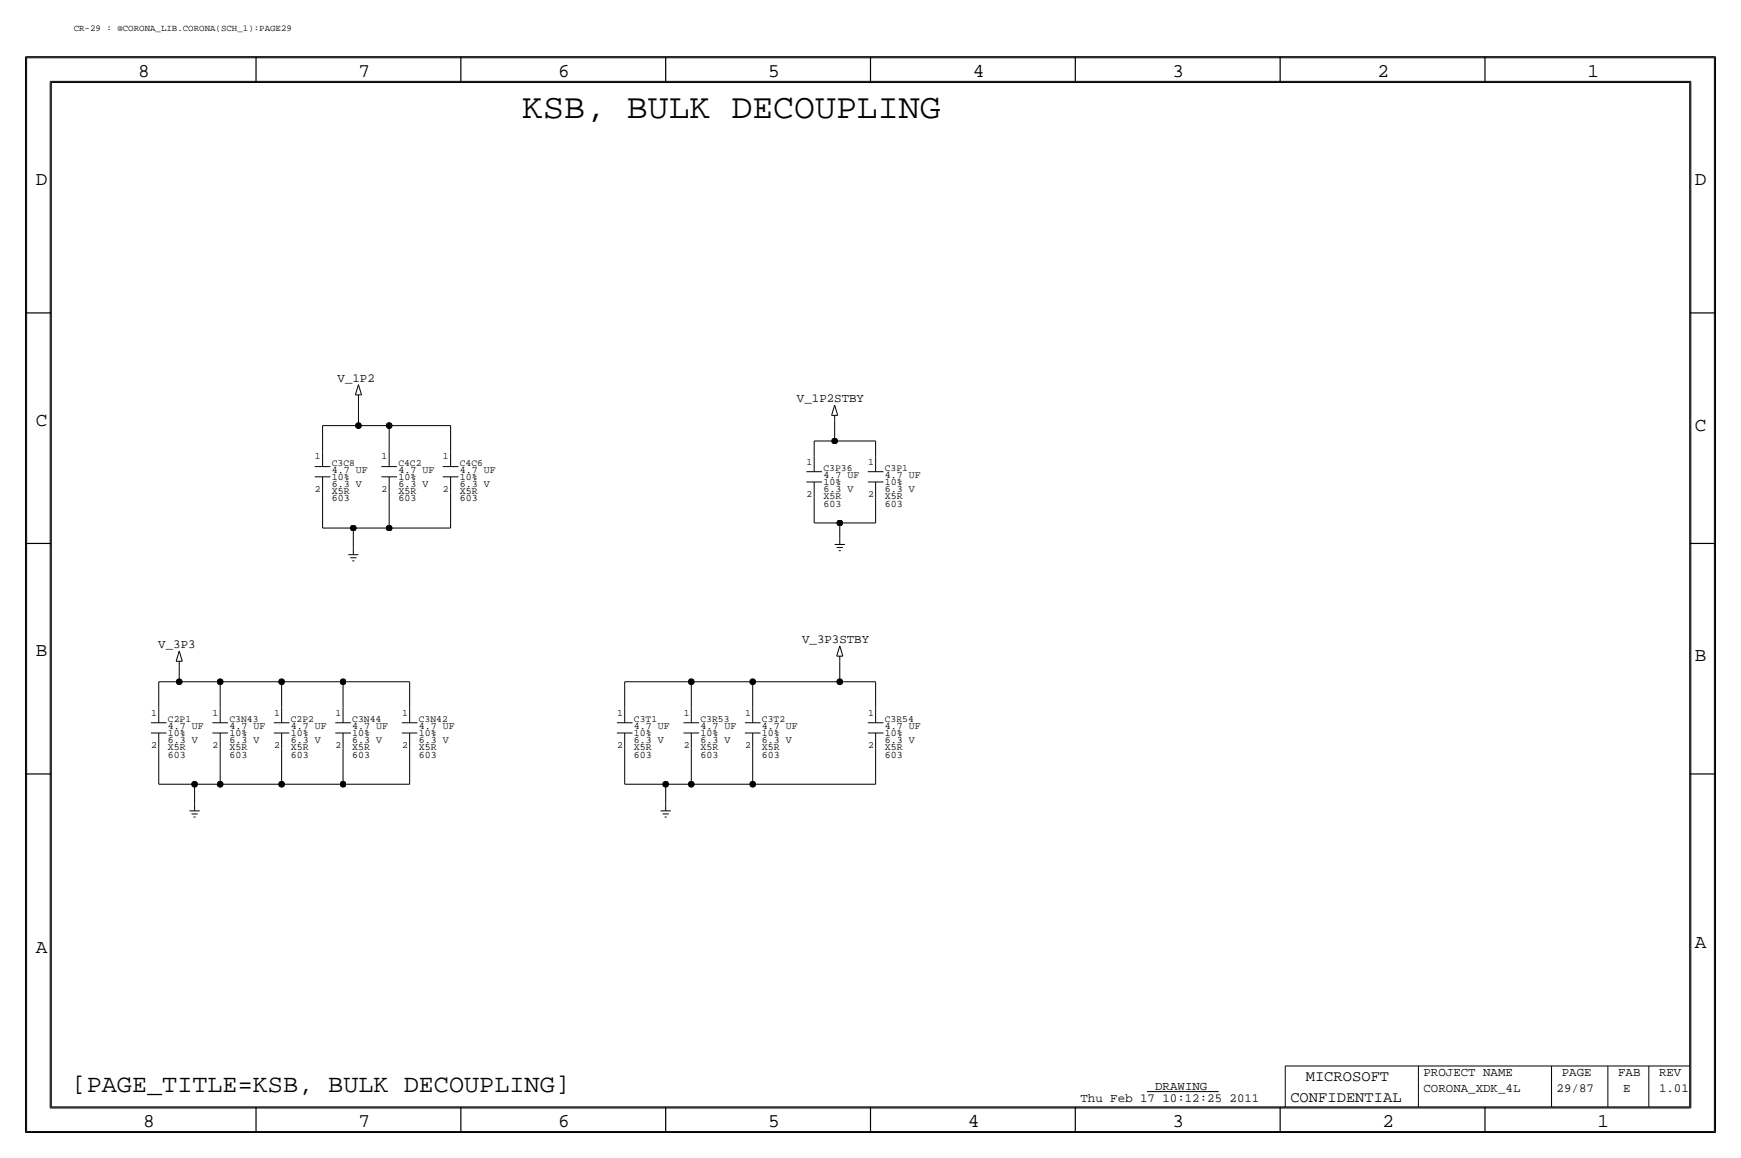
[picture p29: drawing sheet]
<svg xmlns="http://www.w3.org/2000/svg" width="432mm" height="287mm" viewBox="0 0 432 287" stroke-linecap="round" stroke-linejoin="round" font-family="sans-serif">
<defs><g id="words">
<text font-size="8.6" x="129.5" y="29.3">KSB, BULK DECOUPLING</text>
<text font-size="6.2" x="17.8" y="270.6">[PAGE_TITLE=KSB, BULK DECOUPLING]</text>
<g font-size="4.8">
<text x="34.3" y="19.1">8</text>
<text x="88.9" y="19.1">7</text>
<text x="138.4" y="19.1">6</text>
<text x="190.5" y="19.1">5</text>
<text x="241.3" y="19.1">4</text>
<text x="290.8" y="19.1">3</text>
<text x="341.6" y="19.1">2</text>
<text x="393.7" y="19.1">1</text>
<text x="8.9" y="45.8">D</text>
<text x="420.4" y="45.8">D</text>
<text x="8.9" y="105.5">C</text>
<text x="420.4" y="106.8">C</text>
<text x="8.9" y="162.7">B</text>
<text x="420.4" y="163.9">B</text>
<text x="8.9" y="236.3">A</text>
<text x="420.4" y="235.1">A</text>
<text x="35.5" y="279.5">8</text>
<text x="88.9" y="279.5">7</text>
<text x="138.4" y="279.5">6</text>
<text x="190.5" y="279.5">5</text>
<text x="240" y="279.5">4</text>
<text x="290.8" y="279.5">3</text>
<text x="342.9" y="279.5">2</text>
<text x="396.2" y="279.5">1</text>
</g>
<g font-size="3.8">
<text x="323.9" y="268.1">MICROSOFT</text>
<text x="320" y="273.2">CONFIDENTIAL</text>
</g>
<g font-size="3.1">
<text x="83.7" y="94.7">V_1P2</text>
<text x="197.7" y="99.8">V_1P2STBY</text>
<text x="39.3" y="160.7">V_3P3</text>
<text x="198.9" y="159.5">V_3P3STBY</text>
<text x="353.1" y="266.8">PROJECT NAME</text>
<text x="387.3" y="266.8">PAGE</text>
<text x="401.3" y="266.8">FAB</text>
<text x="411.5" y="266.8">REV</text>
<text x="268" y="273.2">Thu Feb 17 10:12:25 2011</text>
<text x="286.5" y="270.1">DRAWING</text>
<text x="353.1" y="270.6">CORONA_XDK_4L</text>
<text x="386.1" y="270.6">29/87</text>
<text x="402.6" y="270.6">E</text>
<text x="411.5" y="270.6">1.01</text>
</g>
<g font-size="2.5">
<text x="82.3" y="119">10%</text>
<text x="82.3" y="117.2">4.7 UF</text>
<text x="98.8" y="117.2">4.7 UF</text>
<text x="98.8" y="119">10%</text>
<text x="114" y="117.2">4.7 UF</text>
<text x="114" y="119">10%</text>
<text x="204.2" y="118.5">4.7 UF</text>
<text x="219.5" y="118.5">4.7 UF</text>
<text x="82.3" y="124.3">603</text>
<text x="82.3" y="122.5">X5R</text>
<text x="82.3" y="120.7">6.3 V</text>
<text x="98.8" y="122.5">X5R</text>
<text x="98.8" y="120.7">6.3 V</text>
<text x="98.8" y="124.3">603</text>
<text x="114" y="120.8">6.3 V</text>
<text x="114" y="122.5">X5R</text>
<text x="114" y="124.3">603</text>
<text x="204.2" y="122">6.3 V</text>
<text x="204.2" y="123.8">X5R</text>
<text x="204.2" y="120.2">10%</text>
<text x="204.2" y="125.6">603</text>
<text x="219.5" y="122">6.3 V</text>
<text x="219.5" y="123.8">X5R</text>
<text x="219.5" y="125.6">603</text>
<text x="219.5" y="120.2">10%</text>
<text x="41.7" y="184.3">6.3 V</text>
<text x="41.7" y="180.7">4.7 UF</text>
<text x="41.7" y="182.5">10%</text>
<text x="56.9" y="182.5">10%</text>
<text x="56.9" y="184.3">6.3 V</text>
<text x="56.9" y="180.7">4.7 UF</text>
<text x="72.1" y="184.3">6.3 V</text>
<text x="72.1" y="180.7">4.7 UF</text>
<text x="72.1" y="182.5">10%</text>
<text x="87.4" y="184.3">6.3 V</text>
<text x="87.4" y="180.7">4.7 UF</text>
<text x="87.4" y="182.5">10%</text>
<text x="103.9" y="184.3">6.3 V</text>
<text x="103.9" y="180.7">4.7 UF</text>
<text x="103.9" y="182.5">10%</text>
<text x="157.2" y="184.3">6.3 V</text>
<text x="157.2" y="182.5">10%</text>
<text x="157.2" y="180.7">4.7 UF</text>
<text x="173.7" y="184.3">6.3 V</text>
<text x="173.7" y="180.7">4.7 UF</text>
<text x="173.7" y="182.5">10%</text>
<text x="189" y="184.3">6.3 V</text>
<text x="189" y="180.7">4.7 UF</text>
<text x="189" y="182.5">10%</text>
<text x="219.5" y="184.3">6.3 V</text>
<text x="219.5" y="180.7">4.7 UF</text>
<text x="219.5" y="182.5">10%</text>
<text x="41.7" y="186">X5R</text>
<text x="41.7" y="187.8">603</text>
<text x="56.9" y="186">X5R</text>
<text x="56.9" y="187.8">603</text>
<text x="72.1" y="186">X5R</text>
<text x="72.1" y="187.8">603</text>
<text x="87.4" y="186">X5R</text>
<text x="87.4" y="187.8">603</text>
<text x="103.9" y="186">X5R</text>
<text x="103.9" y="187.8">603</text>
<text x="157.2" y="187.8">603</text>
<text x="157.2" y="186">X5R</text>
<text x="173.7" y="187.8">603</text>
<text x="173.7" y="186">X5R</text>
<text x="189" y="186">X5R</text>
<text x="189" y="187.8">603</text>
<text x="219.5" y="186">X5R</text>
<text x="219.5" y="187.8">603</text>
</g>
<g font-size="2.4">
<text x="78.1" y="113.9">1</text>
<text x="94.6" y="113.9">1</text>
<text x="109.9" y="113.9">1</text>
<text x="82.3" y="115.4">C3C8</text>
<text x="98.8" y="115.4">C4C2</text>
<text x="114" y="115.4">C4C6</text>
<text x="200.1" y="115.2">1</text>
<text x="204.2" y="116.7">C3P36</text>
<text x="215.3" y="115.2">1</text>
<text x="219.5" y="116.7">C3P1</text>
<text x="78.1" y="122">2</text>
<text x="94.6" y="122">2</text>
<text x="109.9" y="122">2</text>
<text x="200.1" y="123.3">2</text>
<text x="215.3" y="123.3">2</text>
<text x="37.5" y="177.4">1</text>
<text x="41.7" y="178.9">C2P1</text>
<text x="52.7" y="177.4">1</text>
<text x="56.9" y="178.9">C3N43</text>
<text x="68" y="177.4">1</text>
<text x="72.1" y="178.9">C2P2</text>
<text x="83.2" y="177.4">1</text>
<text x="87.4" y="178.9">C3N44</text>
<text x="99.7" y="177.4">1</text>
<text x="103.9" y="178.9">C3N42</text>
<text x="153.1" y="177.4">1</text>
<text x="157.2" y="178.9">C3T1</text>
<text x="169.6" y="177.4">1</text>
<text x="173.7" y="178.9">C3R53</text>
<text x="184.8" y="177.4">1</text>
<text x="189" y="178.9">C3T2</text>
<text x="215.3" y="177.4">1</text>
<text x="219.5" y="178.9">C3R54</text>
<text x="37.5" y="185.5">2</text>
<text x="52.7" y="185.5">2</text>
<text x="68" y="185.5">2</text>
<text x="83.2" y="185.5">2</text>
<text x="99.7" y="185.5">2</text>
<text x="153.1" y="185.5">2</text>
<text x="169.6" y="185.5">2</text>
<text x="184.8" y="185.5">2</text>
<text x="215.3" y="185.5">2</text>
</g>
<text font-size="2.3" x="18.3" y="7.7">CR-29 : @CORONA_LIB.CORONA(SCH_1):PAGE29</text>
</g></defs>
<!-- layer: Nets -->
<g fill="none" stroke="#000" stroke-width=".25">
<path d="M88.9 99.2v6.3zM80 105.5h8.9zM80 105.5v6.4zM88.9 105.5h7.6zM96.5 105.5v6.4zM96.5 105.5h15.3zM111.8 105.5v6.4zM201.9 109.3h5.1zM201.9 109.3v3.8zM207 109.3h10.2zM207 104.2v5.1zM217.2 109.3v3.8z"/>
<path d="M80 130.9h7.6zM80 122v8.9zM87.6 130.9v5.1zM87.6 130.9h8.9zM96.5 122v8.9zM96.5 130.9h15.3zM111.8 122v8.9zM201.9 129.6h6.4zM201.9 123.3v6.3zM208.3 129.6h8.9zM208.3 129.6v3.9zM217.2 123.3v6.3z"/>
<path d="M39.4 169h5.1zM39.4 169v6.4zM44.4 165.2v3.8zM44.4 169h10.2zM54.6 169h15.3zM54.6 169v6.4zM69.8 169h15.3zM69.8 169v6.4zM85.1 169v6.4zM85.1 169h16.5zM101.6 169v6.4zM154.9 169h16.5z"/>
<path d="M154.9 169v6.4zM171.4 169v6.4zM171.5 169h15.2zM186.7 169h21.6zM186.7 169v6.4zM208.3 163.9v5.1zM208.3 169h8.9zM217.2 169v6.4zM39.4 194.4h8.9zM39.4 185.5v8.9zM48.3 194.4v5.1zM48.3 194.4h6.3z"/>
<path d="M54.6 194.4h15.2zM54.6 185.5v8.9zM69.8 194.4h15.3zM69.8 185.5v8.9zM85.1 185.5v8.9zM85.1 194.4h16.5zM101.6 185.5v8.9zM154.9 194.4h10.2zM154.9 185.5v8.9zM165.1 194.4v5.1zM165.1 194.4h6.3zM171.4 185.5v8.9z"/>
<path d="M171.5 194.4h15.2zM186.7 194.4h30.5zM186.7 185.5v8.9zM217.2 185.5v8.9z"/>
</g>
<g fill="#000" stroke="#000" stroke-width=".25">
<circle cx="88.9" cy="105.5" r=".72"/>
<circle cx="96.5" cy="105.5" r=".72"/>
<circle cx="207" cy="109.3" r=".72"/>
<circle cx="87.6" cy="130.9" r=".72"/>
<circle cx="96.5" cy="130.9" r=".72"/>
<circle cx="208.3" cy="129.6" r=".72"/>
<circle cx="44.4" cy="169" r=".72"/>
<circle cx="54.6" cy="169" r=".72"/>
<circle cx="69.8" cy="169" r=".72"/>
<circle cx="85.1" cy="169" r=".72"/>
<circle cx="171.4" cy="169" r=".72"/>
<circle cx="186.7" cy="169" r=".72"/>
<circle cx="208.3" cy="169" r=".72"/>
<circle cx="48.3" cy="194.4" r=".72"/>
<circle cx="54.6" cy="194.4" r=".72"/>
<circle cx="69.8" cy="194.4" r=".72"/>
<circle cx="85.1" cy="194.4" r=".72"/>
<circle cx="165.1" cy="194.4" r=".72"/>
<circle cx="171.4" cy="194.4" r=".72"/>
<circle cx="186.7" cy="194.4" r=".72"/>
</g>
<!-- layer: Components -->
<g fill="none" stroke="#000" stroke-width=".25">
<path d="M88.1 97.9h1.6zM88.9 95.4l-.8 2.5zM88.9 97.9v1.3zM88.9 95.4l.8 2.5zM78.1 115.7h3.8zM78.1 118.2h3.8zM80 118.2v3.8zM80 111.9v3.8zM94.6 115.7h3.9zM94.6 118.2h3.9zM96.5 118.2v3.8zM96.5 111.9v3.8z"/>
<path d="M109.8 115.7h3.9zM109.8 118.2h3.9zM111.8 118.2v3.8zM111.8 111.9v3.8zM200 116.9h3.9zM200 119.5h3.9zM201.9 119.5v3.8zM201.9 113.1v3.8zM206.2 103h1.6zM207 103v1.2zM207 100.4l.8 2.6zM207 100.4l-.8 2.6z"/>
<path d="M215.2 116.9h3.9zM215.2 119.5h3.9zM217.2 119.5v3.8zM217.2 113.1v3.8zM86.4 137.5h2.5zM86.9 138.3h1.5zM87.4 139h.5zM87.6 136v1.5zM207 135h2.5zM207.5 135.7h1.5zM208 136.5h.5zM208.3 133.5v1.5z"/>
<path d="M37.4 179.2h3.9zM39.4 175.4v3.8zM43.7 163.9h1.5zM44.4 161.4l-.7 2.5zM44.4 163.9v1.3zM44.4 161.4l.8 2.5zM52.7 179.2h3.8zM54.6 175.4v3.8zM67.9 179.2h3.9zM69.8 175.4v3.8zM83.2 179.2h3.8zM85.1 175.4v3.8z"/>
<path d="M99.7 179.2h3.8zM101.6 175.4v3.8zM153 179.2h3.9zM154.9 175.4v3.8zM169.5 179.2h3.9zM171.4 175.4v3.8zM184.8 179.2h3.8zM186.7 175.4v3.8zM207.5 162.7h1.5zM208.3 160.1l-.8 2.6zM208.3 162.7v1.2zM208.3 160.1l.7 2.6z"/>
<path d="M215.2 179.2h3.9zM217.2 175.4v3.8zM37.4 181.7h3.9zM39.4 181.7v3.8zM48.3 199.5v1.5zM52.7 181.7h3.8zM54.6 181.7v3.8zM67.9 181.7h3.9zM69.8 181.7v3.8zM83.2 181.7h3.8zM85.1 181.7v3.8zM99.7 181.7h3.8z"/>
<path d="M101.6 181.7v3.8zM153 181.7h3.9zM154.9 181.7v3.8zM165.1 199.5v1.5zM169.5 181.7h3.9zM171.4 181.7v3.8zM184.8 181.7h3.8zM186.7 181.7v3.8zM215.2 181.7h3.9zM217.2 181.7v3.8zM47 201h2.5zM47.5 201.8h1.5z"/>
<path d="M48 202.5h.5zM163.8 201h2.6zM164.3 201.8h1.6zM164.8 202.5h.6zM284.5 270.6h17.8z"/>
</g>
<!-- layer: Page Border and Title Block -->
<g fill="none" stroke="#000" stroke-width=".3">
<path d="M6.3 14.1v266.7zM6.4 14.1h419zM63.5 14.1v6.3zM114.3 14.1v6.3zM165.1 14.1v6.3zM215.9 14.1v6.3zM266.7 14.1v6.3zM317.5 14.1v6.3zM368.3 14.1v6.3zM425.4 14.1v266.7zM12.7 20.4h406.4zM12.7 20.4v254z"/>
<path d="M419.1 20.4v254zM6.3 77.6h6.4zM419.1 77.6h6.3zM6.3 134.7h6.4zM419.1 134.7h6.3zM6.3 191.9h6.4zM419.1 191.9h6.3zM12.7 274.4h406.4zM63.5 274.4v6.4zM114.3 274.4v6.4zM165.1 274.4v6.4zM215.9 274.4v6.4z"/>
<path d="M266.7 274.4v6.4zM317.5 274.4v6.4zM368.3 274.4v6.4zM6.4 280.8h419z"/>
</g>
<g fill="none" stroke="#000" stroke-width=".25">
<path d="M6.6 14.3h418.6zM6.6 14.3v266.2zM425.2 14.3v266.2zM12.4 20.2v254.5zM12.4 20.2h407zM419.4 20.2v254.5zM12.4 274.7h407zM318.8 264.3v10.1zM318.8 264.3h100.3zM351.8 264.3v10.1zM384.8 264.3v10.1zM398.8 264.3v10.1z"/>
<path d="M408.9 264.3v10.1zM6.6 280.5h418.6z"/>
</g>
<use href="#words"/>
</svg>
